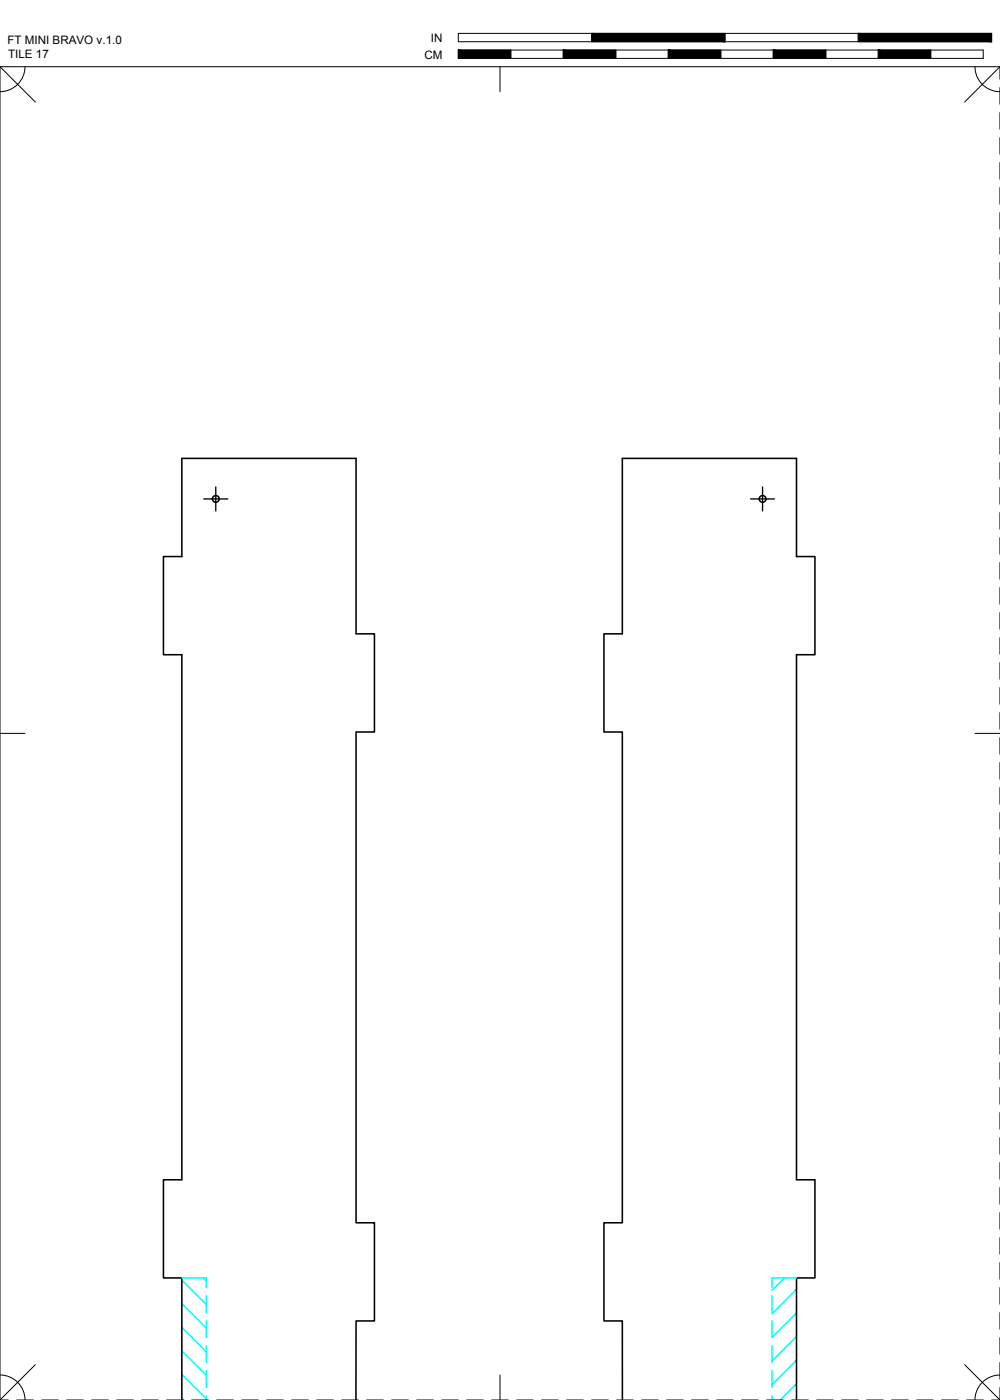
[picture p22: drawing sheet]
<svg xmlns="http://www.w3.org/2000/svg" width="190mm" height="267mm" viewBox="0 0 190 267" stroke-linecap="round" stroke-linejoin="round" font-family="sans-serif">
<defs><g id="words">
<g font-size="2.2">
<text x="1.4" y="8.5">FT MINI BRAVO v.1.0</text>
<text x="1.5" y="11.1">TILE 17</text>
<text x="80.8" y="11.1">CM</text>
<text x="82.1" y="8">IN</text>
</g>
</g></defs>
<!-- layer: 01 CUT -->
<g fill="none" stroke="#000" stroke-width=".3">
<path d="M34.6 266.7v-23.3h-3.5v-18.7h3.5v-100h-3.5v-18.7h3.5v-18.7h33.2v33.4h3.5v18.7h-3.5v93.5h3.5v18.7h-3.5v15.1M118.6 266.7v-15.1h-3.5v-18.7h3.5v-93.5h-3.5v-18.7h3.5v-33.4h33.1v18.7h3.5v18.7h-3.5v100h3.5v18.7h-3.5v23.3"/>
<circle cx="41.1" cy="95" r=".64"/>
<circle cx="145.3" cy="95" r=".64"/>
</g>
<!-- layer: 04 BEVEL -->
<g fill="none" stroke="#0ff" stroke-width=".3">
<path d="M34.6 257.3l4.7 4.7M34.6 252.8l4.7 4.7M34.6 248.3l4.7 4.7M34.6 243.9l4.7 4.6M34.6 243.4h4.7v1.9M38.7 243.4l.6 .6M39.3 246.8v3.2M39.3 251.6v3.2M39.3 256.4v3.1M147.1 246.8v3.2M147.1 256.4v3.1M149.4 243.4l-2.3 2.4"/>
<path d="M151.7 245.6l-4.6 4.7M151.7 250.1l-4.6 4.7v-3.2M151.7 254.6l-4.6 4.7M151.7 259.1l-4.6 4.7M151.7 243.4h-4.6v1.9M34.6 266.3l.4 .4M34.6 261.8l4.7 4.7M39.3 261.1v3.2M39.3 265.9v.8M147.1 261.1v3.2M147.1 265.9v.8M151.7 263.6l-3.1 3.1"/>
</g>
<!-- layer: 24 DIMENSIONS -->
<path d="M38.8 95h4.6M41.1 92.8v4.5M143 95h4.6M145.3 92.8v4.5" fill="none" stroke="#000" stroke-width=".25"/>
<!-- layer: 22 TILED -->
<g fill="none" stroke="#000" stroke-width=".19">
<path d="M0 12.7l6.7 6.7M4.8 12.7a4.8 4.8 0 0 1-4.8 4.8M87.3 6.4h101.6v1.5h-101.6zM87.3 9.5h100v1.6h-100zM95.2 12.7v4.8M97.3 9.5v1.6M107.3 9.5v1.6M112.7 6.4v1.5M117.3 9.5v1.6M127.3 9.5v1.6M137.3 9.5v1.6M138.1 6.4v1.5"/>
<path d="M147.3 9.5v1.6M157.3 9.5v1.6M163.5 6.4v1.5M167.3 9.5v1.6M177.3 9.5v1.6M185.7 12.7a4.8 4.8 0 0 0 4.8 4.8M190.5 15.1v-2.4h-190.5v254M190.5 12.7l-6.7 6.7M190.5 16.7v3.2M190.5 21.4v3.2M190.5 26.2v3.2M190.5 31v3.1"/>
<path d="M190.5 35.7v3.2M190.5 40.5v3.2M190.5 45.3v3.1M190.5 50v3.2M190.5 54.8v3.2M190.5 59.5v3.2M190.5 64.3v3.2M190.5 69.1v3.1M190.5 73.8v3.2M190.5 78.6v3.2M190.5 83.4v3.1M190.5 88.1v3.2"/>
<path d="M190.5 92.9v3.2M190.5 97.6v3.2M190.5 102.4v3.2M190.5 107.2v3.1M190.5 111.9v3.2M190.5 116.7v3.2M0 139.7h4.8M185.7 139.7h4.8M190.5 121.5v3.1M190.5 126.2v3.2M190.5 131v3.2M190.5 135.7v3.2"/>
<path d="M190.5 140.5v3.2M190.5 145.3v3.1M190.5 150v3.2M190.5 154.8v3.2M190.5 159.6v3.1M190.5 164.3v3.2M190.5 169.1v3.2M190.5 173.8v3.2M190.5 178.6v3.2M190.5 183.4v3.1M190.5 188.1v3.2M190.5 192.9v3.2"/>
<path d="M190.5 197.7v3.1M190.5 202.4v3.2M190.5 207.2v3.2M190.5 211.9v3.2M190.5 216.7v3.2M190.5 221.5v3.1M190.5 226.2v3.2M190.5 231v3.2M190.5 235.8v3.1M6.7 260l-6.7 6.7M183.8 260l6.7 6.7M190.5 240.5v3.2"/>
<path d="M190.5 245.3v3.2M190.5 250v3.2M190.5 254.8v3.2M190.5 259.6v3.1M0 266.7h1.6M0 261.9a4.8 4.8 0 0 1 4.8 4.8M3.2 266.7h3.1M7.9 266.7h3.2M12.7 266.7h3.2M17.5 266.7h3.1M22.2 266.7h3.2M27 266.7h3.2"/>
<path d="M31.7 266.7h3.2M36.5 266.7h3.2M41.3 266.7h3.1M46 266.7h3.2M50.8 266.7h3.2M55.6 266.7h3.1M60.3 266.7h3.2M65.1 266.7h3.2M69.8 266.7h3.2M74.6 266.7h3.2M79.4 266.7h3.1M84.1 266.7h3.2"/>
<path d="M88.9 266.7h3.2M93.7 266.7h3.1M95.2 261.9v4.8M98.4 266.7h3.2M103.2 266.7h3.2M107.9 266.7h3.2M112.7 266.7h3.2M117.5 266.7h3.1M122.2 266.7h3.2M127 266.7h3.2M131.8 266.7h3.1M136.5 266.7h3.2"/>
<path d="M141.3 266.7h3.2M146 266.7h3.2M150.8 266.7h3.2M155.6 266.7h3.1M160.3 266.7h3.2M165.1 266.7h3.2M169.9 266.7h3.1M174.6 266.7h3.2M179.4 266.7h3.2M184.1 266.7h3.2M188.9 266.7h1.6M190.5 261.9a4.8 4.8 0 0 0-4.8 4.8"/>
<path d="M190.5 264.3v2.4"/>
</g>
<g fill="#000" stroke="#000" stroke-width=".19">
<path d="M87.3 9.5l10 1.6v-1.6zM87.3 9.5l10 1.6h-10z"/>
<path d="M107.3 9.5l10 1.6v-1.6zM107.3 9.5l10 1.6h-10z"/>
<path d="M127.3 9.5l10 1.6v-1.6zM127.3 9.5l10 1.6h-10z"/>
<path d="M112.7 6.4l25.4 1.5v-1.5zM112.7 6.4l25.4 1.5h-25.4z"/>
<path d="M147.3 9.5l10 1.6v-1.6zM147.3 9.5l10 1.6h-10z"/>
<path d="M167.3 9.5l10 1.6v-1.6zM167.3 9.5l10 1.6h-10z"/>
<path d="M163.5 6.4l25.4 1.5v-1.5zM163.5 6.4l25.4 1.5h-25.4z"/>
</g>
<use href="#words"/>
</svg>
